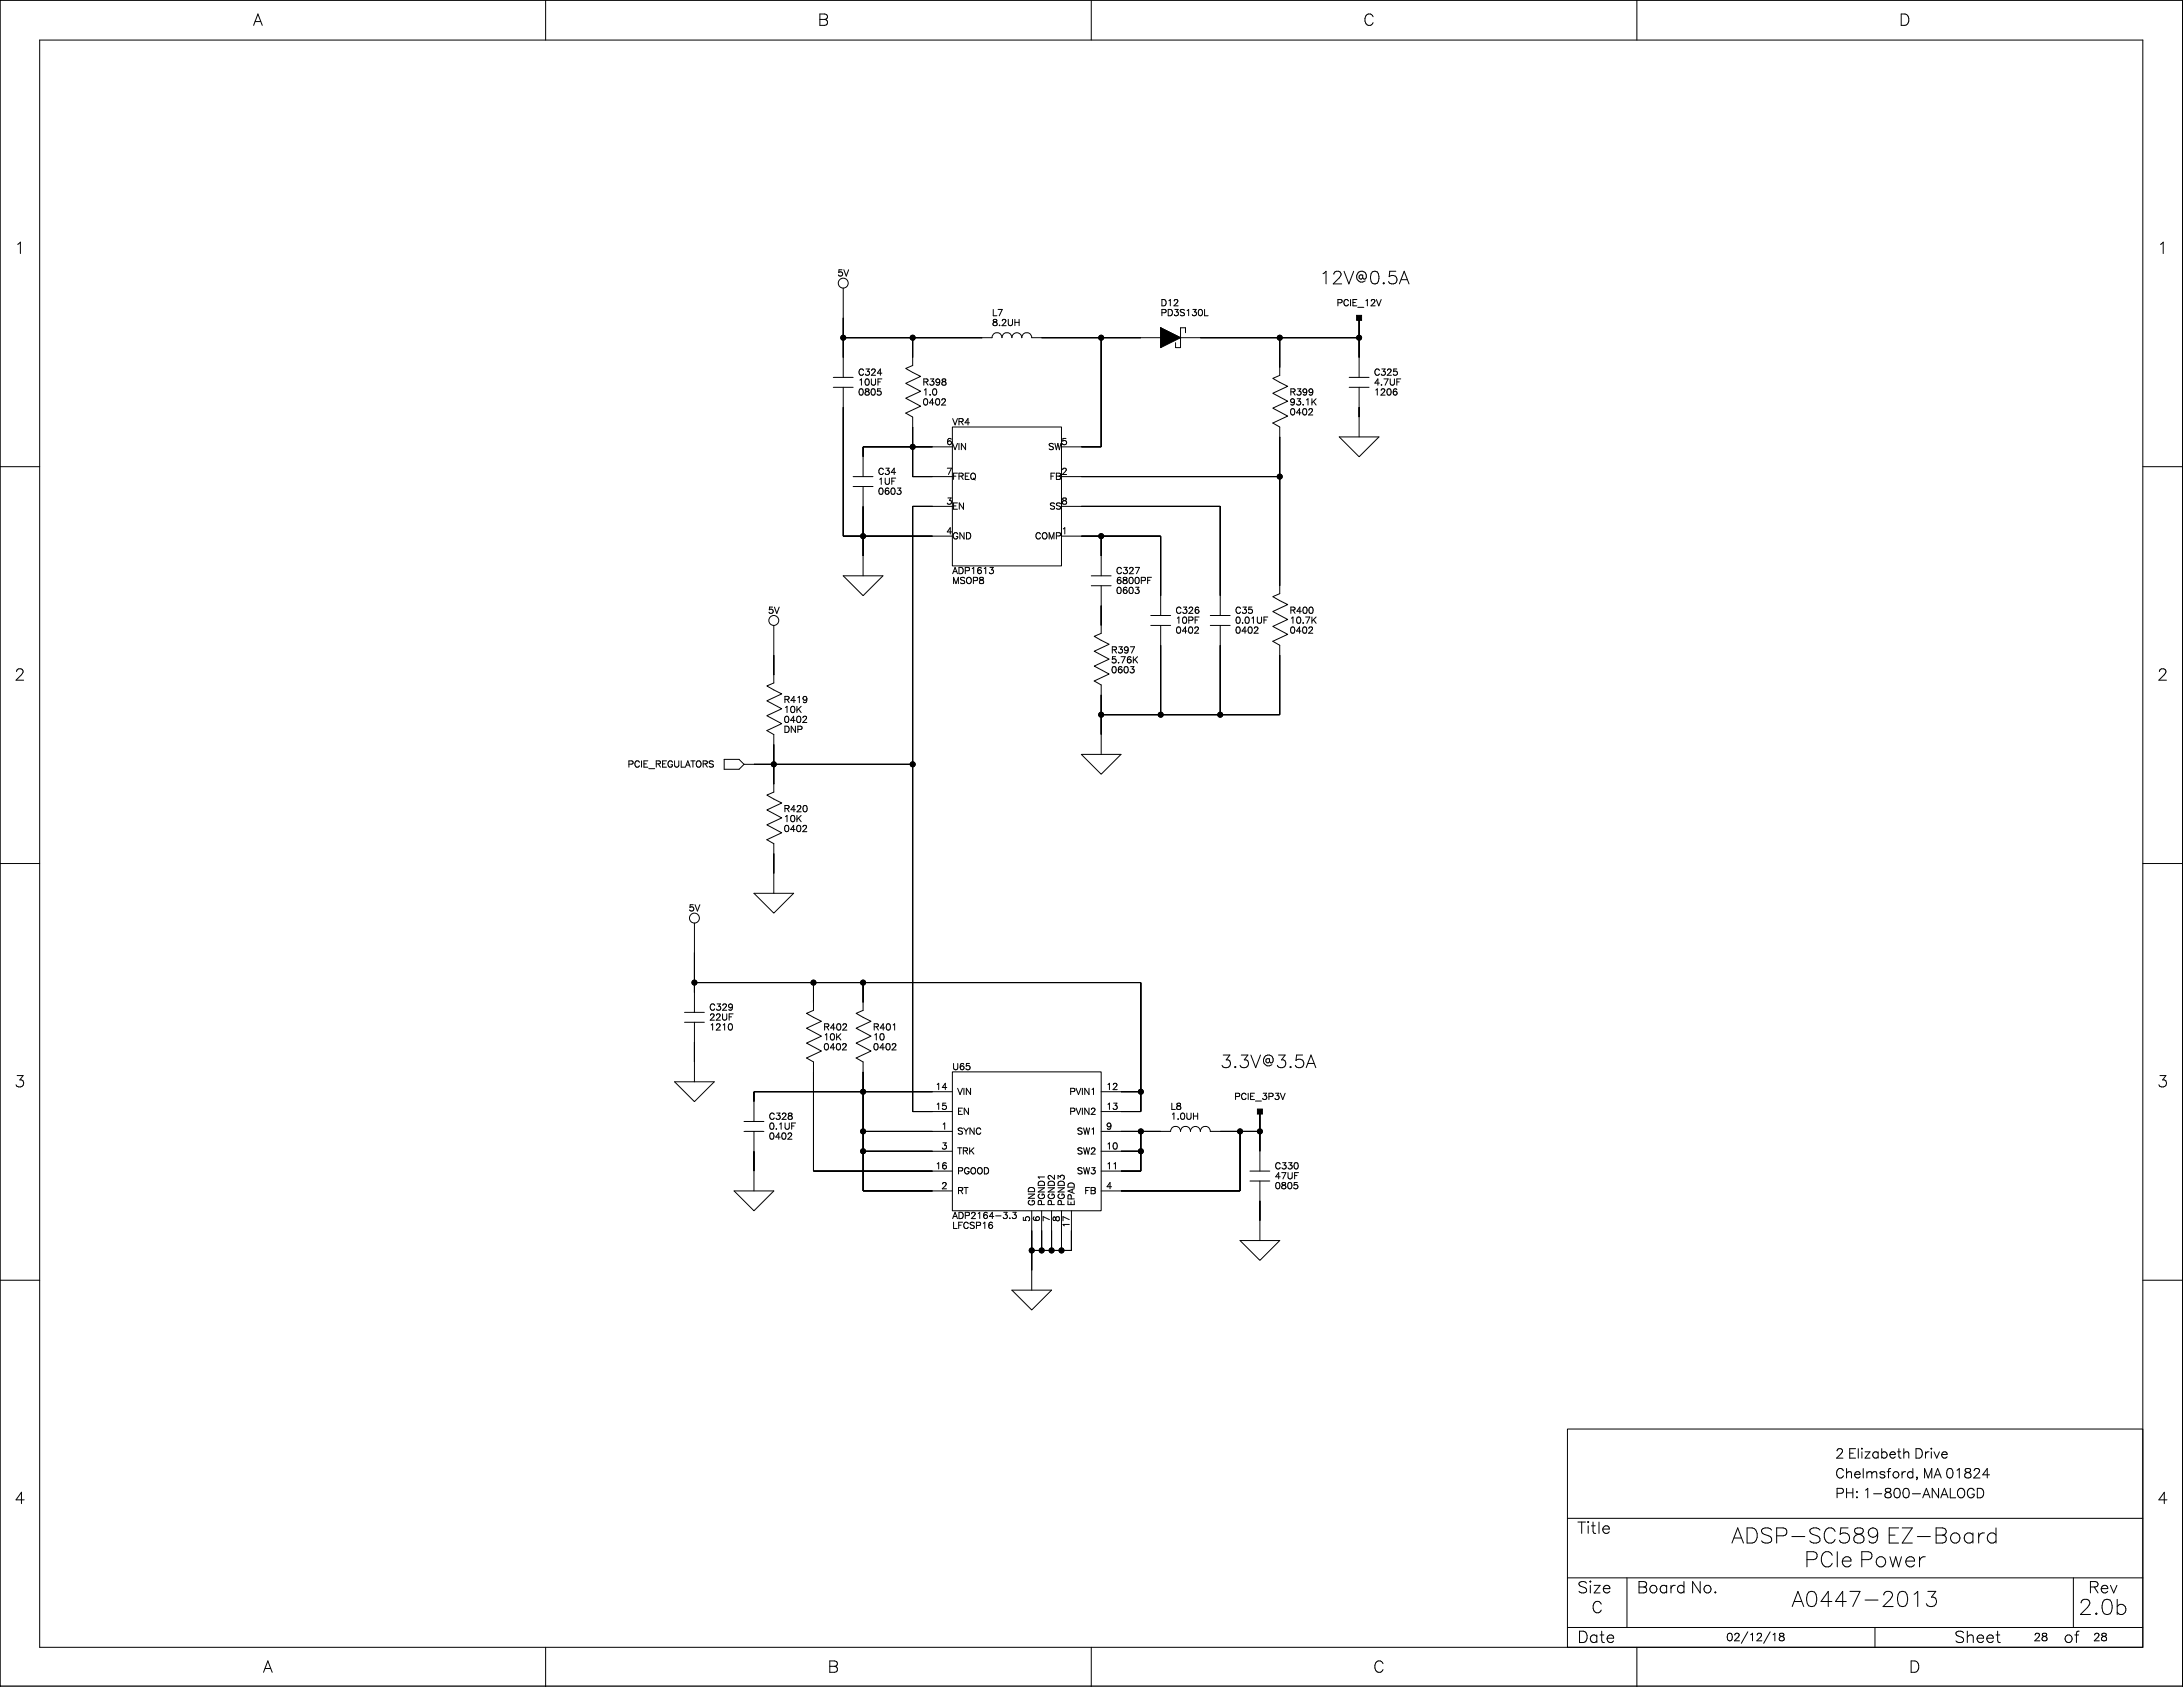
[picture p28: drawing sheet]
<svg xmlns="http://www.w3.org/2000/svg" width="559mm" height="432mm" viewBox="0 0 559 432" stroke-linecap="round" stroke-linejoin="round" font-family="sans-serif">
<defs><g id="words">
<g font-size="6">
<text x="443.2" y="393.9">ADSP-SC589 EZ-Boa</text>
<text x="505.8" y="393.9">r</text>
<text x="508.2" y="393.9">d</text>
<text x="461.8" y="400">PCI</text>
<text x="471" y="400">e Power</text>
<text x="458.6" y="410.1">A04</text>
<text x="469.3" y="410.1">4</text>
<text x="473" y="410.1">7-201</text>
<text x="492.6" y="410.1">3</text>
<text x="532" y="412.2">2.0b</text>
</g>
<g font-size="4.9">
<text x="337.7" y="71.8">1</text>
<text x="340.8" y="71.8">2V@0.5A</text>
<text x="312.3" y="272.4">3.3V@3.5A</text>
</g>
<g font-size="4.2">
<text x="64.8" y="5.7">A</text>
<text x="209.3" y="5.7">B</text>
<text x="349" y="5.7">C</text>
<text x="486.1" y="5.7">D</text>
<text x="3.7" y="64.1">1</text>
<text x="552.2" y="64.1">1</text>
<text x="3.7" y="173.3">2</text>
<text x="552.2" y="173.3">2</text>
<text x="3.7" y="277.5">3</text>
<text x="552.2" y="277.5">3</text>
<text x="3.7" y="384.1">4</text>
<text x="552.2" y="384.1">4</text>
<text x="403.8" y="391.7">T</text>
<text x="408.8" y="391.7">l</text>
<text x="409.9" y="391.7">e</text>
<text x="403.8" y="407">Size</text>
<text x="419" y="407">Board</text>
<text x="432.7" y="407">N</text>
<text x="435.8" y="407">o.</text>
<text x="534.5" y="407">Rev</text>
<text x="407.4" y="412">C</text>
<text x="403.8" y="419.7">Dat</text>
<text x="411" y="419.7">e</text>
<text x="500.3" y="419.7">Sheet</text>
<text x="528.2" y="419.7">of</text>
<text x="67.3" y="427.3">A</text>
<text x="211.9" y="427.3">B</text>
<text x="351.5" y="427.3">C</text>
<text x="488.7" y="427.3">D</text>
</g>
<g font-size="3.5">
<text x="469.8" y="372.6">2 El</text>
<text x="469.8" y="377.6">Chel</text>
<text x="476.1" y="372.6">izabeth Drive</text>
<text x="477.4" y="377.6">msford</text>
<text x="490.1" y="377.6">, M</text>
<text x="495" y="377.6">A 01</text>
<text x="502.6" y="377.6">824</text>
<text x="469.8" y="382.7">PH</text>
<text x="474.8" y="382.7">: 1</text>
<text x="479.1" y="382.7">-800-AN</text>
<text x="496.7" y="382.7">ALOGD</text>
</g>
<g font-size="2.8">
<text x="441.9" y="419.4">02/12/18</text>
<text x="520.6" y="419.4">28</text>
<text x="535.8" y="419.4">28</text>
</g>
<g font-size="2.5">
<text x="214.4" y="70.1">5V</text>
<text x="297.1" y="77.7">D12</text>
<text x="342.2" y="77.7">PCIE_12V</text>
<text x="253.9" y="80.3">L7</text>
<text x="253.9" y="82.8">8.2UH</text>
<text x="297.1" y="80.3">PD3S130L</text>
<text x="219.7" y="95.5">C324</text>
<text x="351.7" y="95.5">C325</text>
<text x="219.7" y="98.1">10UF</text>
<text x="219.7" y="100.6">0805</text>
<text x="236.2" y="98.1">R398</text>
<text x="236.2" y="100.6">1.0</text>
<text x="330.1" y="100.6">R399</text>
<text x="351.7" y="98.1">4.7UF</text>
<text x="351.7" y="100.6">1206</text>
<text x="236.2" y="103.1">0402</text>
<text x="330.1" y="103.1">93.1K</text>
<text x="330.1" y="105.7">0402</text>
<text x="242.2" y="113.3">6</text>
<text x="243.8" y="108.2">VR4</text>
<text x="271.7" y="113.3">5</text>
<text x="243.8" y="114.6">VIN</text>
<text x="268.3" y="114.6">SW</text>
<text x="224.7" y="126">0603</text>
<text x="224.7" y="123.5">1UF</text>
<text x="224.7" y="120.9">C34</text>
<text x="242.2" y="120.9">7</text>
<text x="243.8" y="122.2">FREQ</text>
<text x="268.7" y="122.2">FB</text>
<text x="271.7" y="120.9">2</text>
<text x="242.2" y="128.5">3</text>
<text x="243.8" y="129.8">EN</text>
<text x="268.6" y="129.8">SS</text>
<text x="271.7" y="128.5">8</text>
<text x="242.2" y="136.1">4</text>
<text x="243.8" y="137.4">GND</text>
<text x="264.9" y="137.4">COMP</text>
<text x="271.7" y="136.1">1</text>
<text x="243.8" y="148.8">MSOP8</text>
<text x="243.8" y="146.3">ADP1613</text>
<text x="285.7" y="148.8">6800PF</text>
<text x="285.7" y="146.3">C327</text>
<text x="285.7" y="151.4">0603</text>
<text x="196.6" y="156.5">5V</text>
<text x="300.9" y="161.5">0402</text>
<text x="300.9" y="159">10PF</text>
<text x="300.9" y="156.5">C326</text>
<text x="316.2" y="159">0.01UF</text>
<text x="316.2" y="156.5">C35</text>
<text x="316.2" y="161.5">0402</text>
<text x="330.1" y="156.5">R400</text>
<text x="330.1" y="159">10.7K</text>
<text x="330.1" y="161.5">0402</text>
<text x="284.4" y="166.6">R397</text>
<text x="284.4" y="171.7">0603</text>
<text x="284.4" y="169.2">5.76K</text>
<text x="200.6" y="179.3">R419</text>
<text x="200.6" y="181.9">10K</text>
<text x="200.6" y="184.4">0402</text>
<text x="200.6" y="186.9">DNP</text>
<text x="160.7" y="195.8">PCIE_REGULATORS</text>
<text x="200.6" y="207.3">R420</text>
<text x="200.6" y="209.8">10K</text>
<text x="200.6" y="212.3">0402</text>
<text x="176.3" y="232.6">5V</text>
<text x="181.6" y="258">C329</text>
<text x="181.6" y="260.6">22UF</text>
<text x="181.6" y="263.1">1210</text>
<text x="210.8" y="263.1">R402</text>
<text x="223.5" y="263.1">R401</text>
<text x="210.8" y="265.7">10K</text>
<text x="210.8" y="268.2">0402</text>
<text x="223.5" y="265.7">10</text>
<text x="223.5" y="268.2">0402</text>
<text x="243.8" y="273.3">U65</text>
<text x="239.4" y="278.4">14</text>
<text x="245.1" y="279.6">VIN</text>
<text x="273.8" y="279.6">PVIN1</text>
<text x="283.1" y="278.4">12</text>
<text x="316" y="280.9">PCIE_3P3V</text>
<text x="196.8" y="286">C328</text>
<text x="239.4" y="283.4">15</text>
<text x="245.1" y="284.7">EN</text>
<text x="273.8" y="284.7">PVIN2</text>
<text x="283.1" y="283.4">13</text>
<text x="299.7" y="286">1.0UH</text>
<text x="299.7" y="283.4">L8</text>
<text x="196.8" y="288.5">0.1UF</text>
<text x="196.8" y="291.1">0402</text>
<text x="241" y="293.6">3</text>
<text x="241" y="288.5">1</text>
<text x="245.1" y="289.8">SYNC</text>
<text x="275.7" y="289.8">SW1</text>
<text x="283.1" y="288.5">9</text>
<text x="283.1" y="293.6">10</text>
<text x="239.4" y="298.7">16</text>
<text x="245.1" y="294.9">TRK</text>
<text x="245.1" y="299.9">PGOOD</text>
<text x="275.7" y="294.9">SW2</text>
<text x="275.7" y="299.9">SW3</text>
<text x="283.1" y="298.7">11</text>
<text x="326.3" y="298.7">C330</text>
<text x="241" y="303.8">2</text>
<text x="245.1" y="305">RT</text>
<text x="277.6" y="305">FB</text>
<text x="283.1" y="303.8">4</text>
<text x="326.3" y="301.2">47UF</text>
<text x="326.3" y="303.8">0805</text>
<text x="243.8" y="311.4">ADP2164-3.3</text>
<text x="264.5" y="308.6" transform="rotate(-90 264.5 308.6)">GND</text>
<text x="267" y="308.6" transform="rotate(-90 267 308.6)">PGND1</text>
<text x="269.5" y="308.6" transform="rotate(-90 269.5 308.6)">PGND2</text>
<text x="272.1" y="308.6" transform="rotate(-90 272.1 308.6)">PGND3</text>
<text x="274.6" y="308.6" transform="rotate(-90 274.6 308.6)">EPAD</text>
<text x="243.8" y="313.9">LFCSP16</text>
<text x="263.2" y="312.7" transform="rotate(-90 263.2 312.7)">5</text>
<text x="265.7" y="312.7" transform="rotate(-90 265.7 312.7)">6</text>
<text x="268.3" y="312.7" transform="rotate(-90 268.3 312.7)">7</text>
<text x="270.8" y="312.7" transform="rotate(-90 270.8 312.7)">8</text>
<text x="273.4" y="314.3" transform="rotate(-90 273.4 314.3)">17</text>
</g>
</g></defs>
<g fill="none" stroke="#000" stroke-width=".26">
<path d="M558.7 -.1v431.6h-558.7v-431.5M0 .1h558.7v431.7h-558.7zM10.2 10.3h538.3v411.3h-538.3zM139.7 .1v10.2M279.3 .1v10.2M419 .1v10.2M215.9 73.7v22.9M213.3 96.6h5.1M213.3 99.1h5.1M215.9 86.4h38a1.27 1.27 0 0 1 1.3-1.3 1.27 1.27 0 0 1 1.3 1.3 1.27 1.27 0 0 1 1.3-1.3 1.27 1.27 0 0 1 1.2 1.3 1.27 1.27 0 0 1 1.3-1.2 1.27 1.27 0 0 1 1.3 1.2 1.27 1.27 0 0 1 1.2-1.3 1.27 1.27 0 0 1 1.3 1.3h33M215.9 99.1v38.1h27.9M233.6 86.4v7.1l-1.8 .8 3.9 2-3.9 1.8 3.9 2.1-3.9 1.7 3.9 2.1-3.9 1.7 1.8 1.1v15.2h10.2"/>
<path d="M281.9 86.4v28h-10.2M297.6 86.4h50.3M302.2 86.4l-5.1-2.5v5.1M303.5 85.2v-1.3h-1.3v5.1h-1.3v-1.3M327.6 86.4v9.7l-1.8 .8 3.8 2-3.8 1.8 3.8 2-3.8 1.8 3.8 2-3.8 1.8 1.8 1v42.7l-1.8 .7 3.8 2-3.8 1.8 3.8 2.1-3.8 1.7 3.8 2.1-3.8 1.7 1.8 1.1v17.7h-45.7M345.4 96.6h5M345.4 99.1h5M347.9 81.4v15.2M347.9 99.1v12.7M0 119.5h10.2M243.8 109.3h27.9v35.5h-27.9zM243.8 114.4h-22.9v7.6"/>
<path d="M342.8 111.8h10.2l-5.1 5.1zM548.5 119.5h10.2M218.4 122h5.1M218.4 124.5h5.1M220.9 124.5v22.9M243.8 129.6h-10.2v154.9h10.2M271.7 137.2h25.4v20.3M271.7 129.6h40.6v27.9M271.7 122h55.9M281.9 137.2v10.2M215.9 147.4h10.1l-5.1 5.1zM279.3 147.4h5.1"/>
<path d="M279.3 149.9h5.1M281.9 149.9v12.2l-1.8 .8 3.8 2-3.8 1.8 3.8 2-3.8 1.8 3.8 2-3.8 1.8 1.8 1v17.8M294.6 157.5h5.1M309.8 157.5h5.1M198.1 160.1v14.7l-1.8 .8 3.8 2-3.8 1.8 3.8 2-3.8 1.8 3.8 2-3.8 1.8 1.8 1v14.7l-1.8 .8 3.8 2-3.8 1.8 3.8 2-3.8 1.8 3.8 2.1-3.8 1.7 1.8 1v12.7M294.6 160.1h5.1M297.1 160.1v22.8M309.8 160.1h5.1M312.3 160.1v22.8M185.4 194.4h3.8l1.3 1.2-1.3 1.3h-3.8zM190.5 195.6h43.1M276.8 193.1h10.2l-5.1 5.1z"/>
<path d="M0 221h10.2M177.8 236.3v22.8M193 228.6h10.2l-5.1 5.1zM548.5 221h10.2M175.2 259.1h5.1M177.8 251.5h114.2v33h-10.1M208.2 251.5v7.1l-1.7 .8 3.8 2-3.8 1.8 3.8 2-3.8 1.8 3.8 2-3.8 1.8 1.7 1v27.9h35.6M220.9 251.5v7.1l-1.7 .8 3.8 2-3.8 1.8 3.8 2-3.8 1.8 3.8 2-3.8 1.8 1.7 1v33h22.9M172.7 276.9h10.1l-5 5.1zM175.2 261.7h5.1M177.8 261.7v15.2M243.8 274.4h38.1v35.5h-38.1z"/>
<path d="M243.8 279.4h-50.8v7.7M281.9 279.4h10.1M190.5 287.1h5M190.5 289.6h5M193 289.6v15.2M220.9 289.6h22.9M220.9 294.7h22.9M281.9 289.6h17.8a1.27 1.27 0 0 1 1.2-1.3 1.27 1.27 0 0 1 1.3 1.3 1.27 1.27 0 0 1 1.3-1.3 1.27 1.27 0 0 1 1.2 1.3 1.27 1.27 0 0 1 1.3-1.3 1.27 1.27 0 0 1 1.3 1.3 1.27 1.27 0 0 1 1.2-1.3 1.27 1.27 0 0 1 1.3 1.3h12.7M281.9 294.7h10.1M292 289.6v10.1h-10.1M317.4 289.6v15.2h-35.5M320 299.7h5"/>
<path d="M322.5 284.5v15.2M187.9 304.8h10.2l-5.1 5.1zM264.1 309.9v20.3M266.6 309.9v10.2M269.2 309.9v10.2M271.7 309.9v10.2M274.3 309.9v10.2h-10.2M317.4 317.5h10.2l-5.1 5.1zM320 302.3h5M322.5 302.3v15.2M0 327.7h10.2M259 330.2h10.2l-5.1 5.1z"/>
<path d="M548.5 327.7h10.2M401.2 365.8h147.3v55.8h-147.3zM401.2 388.6h147.3M407.4 390.5h.9M401.2 403.9h147.3M401.2 416.6h147.3M416.5 403.9v12.7M447.4 417.7l-1.7 2.9M453.1 417.7l-1.6 2.9M480 416.6v5M530.7 403.9v12.7M139.7 421.6v10.2"/>
<path d="M279.3 421.6v10.2M419 421.6v10.2"/>
<circle cx="215.9" cy="72.5" r="1.27"/>
<circle cx="215.9" cy="86.4" r=".63"/>
<circle cx="233.6" cy="86.4" r=".63"/>
<circle cx="281.9" cy="86.4" r=".63"/>
<circle cx="327.6" cy="86.4" r=".63"/>
<circle cx="347.9" cy="86.4" r=".63"/>
<circle cx="233.6" cy="114.4" r=".63"/>
<circle cx="220.9" cy="137.2" r=".63"/>
<circle cx="281.9" cy="137.2" r=".63"/>
<circle cx="327.6" cy="122" r=".63"/>
<circle cx="198.1" cy="158.8" r="1.27"/>
<circle cx="198.1" cy="195.6" r=".63"/>
<circle cx="233.6" cy="195.6" r=".63"/>
<circle cx="281.9" cy="182.9" r=".63"/>
<circle cx="297.1" cy="182.9" r=".63"/>
<circle cx="312.3" cy="182.9" r=".63"/>
<circle cx="177.8" cy="235" r="1.27"/>
<circle cx="177.8" cy="251.5" r=".63"/>
<circle cx="208.2" cy="251.5" r=".63"/>
<circle cx="220.9" cy="251.5" r=".63"/>
<circle cx="220.9" cy="279.4" r=".63"/>
<circle cx="292" cy="279.4" r=".63"/>
<circle cx="220.9" cy="289.6" r=".63"/>
<circle cx="220.9" cy="294.7" r=".63"/>
<circle cx="292" cy="289.6" r=".63"/>
<circle cx="292" cy="294.7" r=".63"/>
<circle cx="317.4" cy="289.6" r=".63"/>
<circle cx="322.5" cy="289.6" r=".63"/>
<circle cx="264.1" cy="320.1" r=".63"/>
<circle cx="266.6" cy="320.1" r=".63"/>
<circle cx="269.2" cy="320.1" r=".63"/>
<circle cx="271.7" cy="320.1" r=".63"/>
</g>
<g fill="#000" stroke="#000" stroke-width=".26">
<path d="M215.9 81.4v5z" fill-rule="evenodd"/>
<path d="M215.9 86.4v5.1z" fill-rule="evenodd"/>
<path d="M215.9 86.4h17.7z" fill-rule="evenodd"/>
<path d="M233.6 86.4v5.1z" fill-rule="evenodd"/>
<path d="M233.6 86.4h17.8z" fill-rule="evenodd"/>
<path d="M266.6 86.4h15.3z" fill-rule="evenodd"/>
<path d="M281.9 86.4v28z" fill-rule="evenodd"/>
<path d="M281.9 86.4h10.1z" fill-rule="evenodd"/>
<path d="M297.1 83.9l5.1 2.5-5.1 2.6z" fill-rule="evenodd"/>
<path d="M307.3 86.4h20.3z" fill-rule="evenodd"/>
<path d="M327.6 86.4v7.7z" fill-rule="evenodd"/>
<path d="M347.3 80.7h1.2v1.3h-1.2z" fill-rule="evenodd"/>
<path d="M347.9 86.4v5.1z" fill-rule="evenodd"/>
<path d="M327.6 86.4h20.3z" fill-rule="evenodd"/>
<path d="M347.9 81.4v5z" fill-rule="evenodd"/>
<path d="M215.9 104.2v33z" fill-rule="evenodd"/>
<path d="M220.9 114.4v2.5z" fill-rule="evenodd"/>
<path d="M233.6 114.4v7.6z" fill-rule="evenodd"/>
<path d="M220.9 114.4h12.7z" fill-rule="evenodd"/>
<path d="M233.6 109.3v5.1z" fill-rule="evenodd"/>
<path d="M233.6 114.4h5.1z" fill-rule="evenodd"/>
<path d="M276.8 114.4h5.1z" fill-rule="evenodd"/>
<path d="M327.6 111.8v10.2z" fill-rule="evenodd"/>
<path d="M347.9 104.2v2.6z" fill-rule="evenodd"/>
<path d="M215.9 137.2h5z" fill-rule="evenodd"/>
<path d="M220.9 137.2v5.1z" fill-rule="evenodd"/>
<path d="M220.9 129.6v7.6z" fill-rule="evenodd"/>
<path d="M233.6 129.6v66z" fill-rule="evenodd"/>
<path d="M220.9 137.2h17.8z" fill-rule="evenodd"/>
<path d="M233.6 122h5.1z" fill-rule="evenodd"/>
<path d="M233.6 129.6h5.1z" fill-rule="evenodd"/>
<path d="M281.9 137.2v5.1z" fill-rule="evenodd"/>
<path d="M276.8 137.2h5.1z" fill-rule="evenodd"/>
<path d="M297.1 137.2v15.3z" fill-rule="evenodd"/>
<path d="M281.9 137.2h15.2z" fill-rule="evenodd"/>
<path d="M276.8 129.6h35.5z" fill-rule="evenodd"/>
<path d="M312.3 129.6v22.9z" fill-rule="evenodd"/>
<path d="M276.8 122h50.8z" fill-rule="evenodd"/>
<path d="M327.6 122v27.9z" fill-rule="evenodd"/>
<path d="M281.9 155v5.1z" fill-rule="evenodd"/>
<path d="M198.1 167.7v5.1z" fill-rule="evenodd"/>
<path d="M281.9 177.9v5z" fill-rule="evenodd"/>
<path d="M297.1 165.2v17.7z" fill-rule="evenodd"/>
<path d="M312.3 165.2v17.7z" fill-rule="evenodd"/>
<path d="M327.6 167.7v15.2z" fill-rule="evenodd"/>
<path d="M193 195.6h5.1z" fill-rule="evenodd"/>
<path d="M198.1 195.6v5.1z" fill-rule="evenodd"/>
<path d="M198.1 190.6v5z" fill-rule="evenodd"/>
<path d="M198.1 195.6h35.5z" fill-rule="evenodd"/>
<path d="M233.6 195.6v88.9z" fill-rule="evenodd"/>
<path d="M281.9 182.9v5.1z" fill-rule="evenodd"/>
<path d="M281.9 182.9h15.2z" fill-rule="evenodd"/>
<path d="M297.1 182.9h15.2z" fill-rule="evenodd"/>
<path d="M312.3 182.9h15.3z" fill-rule="evenodd"/>
<path d="M198.1 218.5v5.1z" fill-rule="evenodd"/>
<path d="M177.8 251.5v2.5z" fill-rule="evenodd"/>
<path d="M177.8 243.9v7.6z" fill-rule="evenodd"/>
<path d="M208.2 251.5v5.1z" fill-rule="evenodd"/>
<path d="M177.8 251.5h30.4z" fill-rule="evenodd"/>
<path d="M220.9 251.5v5.1z" fill-rule="evenodd"/>
<path d="M208.2 251.5h12.7z" fill-rule="evenodd"/>
<path d="M220.9 251.5h71.1z" fill-rule="evenodd"/>
<path d="M292 251.5v27.9z" fill-rule="evenodd"/>
<path d="M177.8 266.7v5.1z" fill-rule="evenodd"/>
<path d="M193 279.4v2.6z" fill-rule="evenodd"/>
<path d="M208.2 274.4v25.3z" fill-rule="evenodd"/>
<path d="M220.9 274.4v5z" fill-rule="evenodd"/>
<path d="M193 279.4h27.9z" fill-rule="evenodd"/>
<path d="M220.9 279.4v10.2z" fill-rule="evenodd"/>
<path d="M220.9 279.4h17.8z" fill-rule="evenodd"/>
<path d="M292 279.4v5.1z" fill-rule="evenodd"/>
<path d="M287 279.4h5z" fill-rule="evenodd"/>
<path d="M193 294.7v5z" fill-rule="evenodd"/>
<path d="M220.9 289.6v5.1z" fill-rule="evenodd"/>
<path d="M220.9 294.7v10.1z" fill-rule="evenodd"/>
<path d="M220.9 294.7h17.8z" fill-rule="evenodd"/>
<path d="M220.9 289.6h17.8z" fill-rule="evenodd"/>
<path d="M208.2 299.7h30.5z" fill-rule="evenodd"/>
<path d="M233.6 284.5h5.1z" fill-rule="evenodd"/>
<path d="M287 284.5h5z" fill-rule="evenodd"/>
<path d="M287 299.7h5z" fill-rule="evenodd"/>
<path d="M292 294.7v5z" fill-rule="evenodd"/>
<path d="M287 294.7h5z" fill-rule="evenodd"/>
<path d="M292 289.6v5.1z" fill-rule="evenodd"/>
<path d="M287 289.6h5z" fill-rule="evenodd"/>
<path d="M292 289.6h5.1z" fill-rule="evenodd"/>
<path d="M317.4 289.6v15.2z" fill-rule="evenodd"/>
<path d="M312.3 289.6h5.1z" fill-rule="evenodd"/>
<path d="M321.9 283.9h1.2v1.2h-1.2z" fill-rule="evenodd"/>
<path d="M317.4 289.6h5.1z" fill-rule="evenodd"/>
<path d="M322.5 289.6v5.1z" fill-rule="evenodd"/>
<path d="M322.5 284.5v5.1z" fill-rule="evenodd"/>
<path d="M220.9 304.8h17.8z" fill-rule="evenodd"/>
<path d="M264.1 315v5.1z" fill-rule="evenodd"/>
<path d="M266.6 315v5.1z" fill-rule="evenodd"/>
<path d="M269.2 315v5.1z" fill-rule="evenodd"/>
<path d="M271.7 315v5.1z" fill-rule="evenodd"/>
<path d="M274.3 315v5.1z" fill-rule="evenodd"/>
<path d="M287 304.8h30.4z" fill-rule="evenodd"/>
<path d="M322.5 307.4v5z" fill-rule="evenodd"/>
<path d="M264.1 320.1v5z" fill-rule="evenodd"/>
<path d="M264.1 320.1h2.5z" fill-rule="evenodd"/>
<path d="M266.6 320.1h2.6z" fill-rule="evenodd"/>
<path d="M269.2 320.1h2.5z" fill-rule="evenodd"/>
<path d="M271.7 320.1h2.6z" fill-rule="evenodd"/>
<circle cx="215.9" cy="86.4" r=".63"/>
<circle cx="233.6" cy="86.4" r=".63"/>
<circle cx="281.9" cy="86.4" r=".63"/>
<circle cx="327.6" cy="86.4" r=".63"/>
<circle cx="347.9" cy="86.4" r=".63"/>
<circle cx="233.6" cy="114.4" r=".63"/>
<circle cx="220.9" cy="137.2" r=".63"/>
<circle cx="281.9" cy="137.2" r=".63"/>
<circle cx="327.6" cy="122" r=".63"/>
<circle cx="198.1" cy="195.6" r=".63"/>
<circle cx="233.6" cy="195.6" r=".63"/>
<circle cx="281.9" cy="182.9" r=".63"/>
<circle cx="297.1" cy="182.9" r=".63"/>
<circle cx="312.3" cy="182.9" r=".63"/>
<circle cx="177.8" cy="251.5" r=".63"/>
<circle cx="208.2" cy="251.5" r=".63"/>
<circle cx="220.9" cy="251.5" r=".63"/>
<circle cx="220.9" cy="279.4" r=".63"/>
<circle cx="292" cy="279.4" r=".63"/>
<circle cx="220.9" cy="289.6" r=".63"/>
<circle cx="220.9" cy="294.7" r=".63"/>
<circle cx="292" cy="289.6" r=".63"/>
<circle cx="292" cy="294.7" r=".63"/>
<circle cx="317.4" cy="289.6" r=".63"/>
<circle cx="322.5" cy="289.6" r=".63"/>
<circle cx="264.1" cy="320.1" r=".63"/>
<circle cx="266.6" cy="320.1" r=".63"/>
<circle cx="269.2" cy="320.1" r=".63"/>
<circle cx="271.7" cy="320.1" r=".63"/>
</g>
<use href="#words"/>
</svg>
